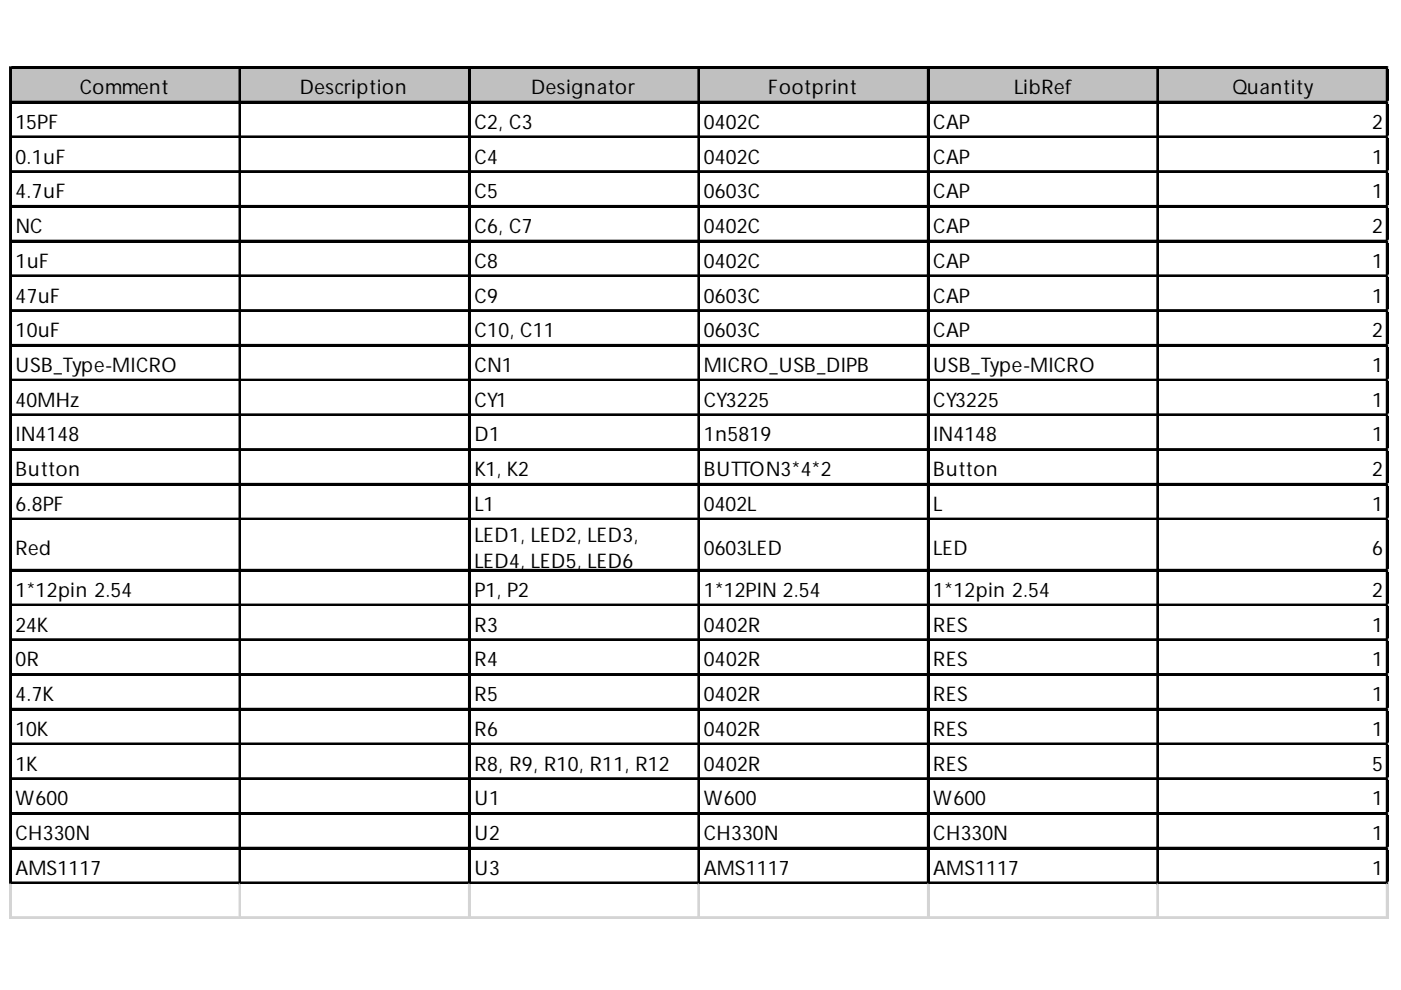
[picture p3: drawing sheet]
<svg xmlns="http://www.w3.org/2000/svg" width="297mm" height="210mm" viewBox="0 0 297 210" stroke-linecap="round" stroke-linejoin="round" font-family="sans-serif">
<defs><g id="words">
<g font-size="4.3">
<text x="16.9" y="19.9">Comment</text>
<text x="63.6" y="19.9">Description</text>
<text x="112.6" y="19.9">Designator</text>
<text x="162.8" y="19.9">Footprint</text>
<text x="215" y="19.9">LibRef</text>
<text x="261.3" y="19.9">Quantity</text>
<text x="3.3" y="27.3">15PF</text>
<text x="100.6" y="27.3">C2, C3</text>
<text x="149.2" y="27.3">0402C</text>
<text x="197.9" y="27.3">CAP</text>
<text x="290.9" y="27.3">2</text>
<text x="3.3" y="34.7">0.1uF</text>
<text x="100.6" y="34.7">C4</text>
<text x="149.2" y="34.7">0402C</text>
<text x="197.9" y="34.7">CAP</text>
<text x="290.9" y="34.7">1</text>
<text x="3.3" y="42">4.7uF</text>
<text x="100.6" y="42">C5</text>
<text x="149.2" y="42">0603C</text>
<text x="197.9" y="42">CAP</text>
<text x="290.9" y="42">1</text>
<text x="3.3" y="49.4">NC</text>
<text x="100.6" y="49.4">C6, C7</text>
<text x="149.2" y="49.4">0402C</text>
<text x="197.9" y="49.4">CAP</text>
<text x="290.9" y="49.4">2</text>
<text x="3.3" y="56.8">1uF</text>
<text x="100.6" y="56.8">C8</text>
<text x="149.2" y="56.8">0402C</text>
<text x="197.9" y="56.8">CAP</text>
<text x="290.9" y="56.8">1</text>
<text x="3.3" y="64.1">47uF</text>
<text x="100.6" y="64.1">C9</text>
<text x="149.2" y="64.1">0603C</text>
<text x="197.9" y="64.1">CAP</text>
<text x="290.9" y="64.1">1</text>
<text x="3.3" y="71.5">10uF</text>
<text x="100.6" y="71.5">C10, C11</text>
<text x="149.2" y="71.5">0603C</text>
<text x="197.9" y="71.5">CAP</text>
<text x="290.9" y="71.5">2</text>
<text x="3.3" y="78.9">USB_Type-MICRO</text>
<text x="100.6" y="78.9">CN1</text>
<text x="149.2" y="78.9">MICRO_USB_DIPB</text>
<text x="197.9" y="78.9">USB_Type-MICRO</text>
<text x="290.9" y="78.9">1</text>
<text x="3.3" y="86.2">40MHz</text>
<text x="100.6" y="86.2">CY1</text>
<text x="149.2" y="86.2">CY3225</text>
<text x="197.9" y="86.2">CY3225</text>
<text x="290.9" y="86.2">1</text>
<text x="3.3" y="93.6">IN4148</text>
<text x="100.6" y="93.6">D1</text>
<text x="149.2" y="93.6">1n5819</text>
<text x="197.9" y="93.6">IN4148</text>
<text x="290.9" y="93.6">1</text>
<text x="3.3" y="101">Button</text>
<text x="100.6" y="101">K1, K2</text>
<text x="149.2" y="101">BUTTON3*4*2</text>
<text x="197.9" y="101">Button</text>
<text x="290.9" y="101">2</text>
<text x="3.3" y="108.3">6.8PF</text>
<text x="100.6" y="108.3">L1</text>
<text x="149.2" y="108.3">0402L</text>
<text x="197.9" y="108.3">L</text>
<text x="290.9" y="108.3">1</text>
<text x="3.3" y="117.6">Red</text>
<text x="100.6" y="114.9">LED1, LED2, LED3,</text>
<text x="149.2" y="117.6">0603LED</text>
<text x="197.9" y="117.6">LED</text>
<text x="290.9" y="117.6">6</text>
<text x="100.6" y="120.4">LED4, LED5, LED6</text>
<text x="3.3" y="126.6">1*12pin 2.54</text>
<text x="100.6" y="126.6">P1, P2</text>
<text x="149.2" y="126.6">1*12PIN 2.54</text>
<text x="197.9" y="126.6">1*12pin 2.54</text>
<text x="290.9" y="126.6">2</text>
<text x="3.3" y="133.9">24K</text>
<text x="100.6" y="133.9">R3</text>
<text x="149.2" y="133.9">0402R</text>
<text x="197.9" y="133.9">RES</text>
<text x="290.9" y="133.9">1</text>
<text x="3.3" y="141.3">0R</text>
<text x="100.6" y="141.3">R4</text>
<text x="149.2" y="141.3">0402R</text>
<text x="197.9" y="141.3">RES</text>
<text x="290.9" y="141.3">1</text>
<text x="3.3" y="148.7">4.7K</text>
<text x="100.6" y="148.7">R5</text>
<text x="149.2" y="148.7">0402R</text>
<text x="197.9" y="148.7">RES</text>
<text x="290.9" y="148.7">1</text>
<text x="3.3" y="156">10K</text>
<text x="100.6" y="156">R6</text>
<text x="149.2" y="156">0402R</text>
<text x="197.9" y="156">RES</text>
<text x="290.9" y="156">1</text>
<text x="3.3" y="163.4">1K</text>
<text x="100.6" y="163.4">R8, R9, R10, R11, R12</text>
<text x="149.2" y="163.4">0402R</text>
<text x="197.9" y="163.4">RES</text>
<text x="290.9" y="163.4">5</text>
<text x="3.3" y="170.8">W600</text>
<text x="100.6" y="170.8">U1</text>
<text x="149.2" y="170.8">W600</text>
<text x="197.9" y="170.8">W600</text>
<text x="290.9" y="170.8">1</text>
<text x="3.3" y="178.1">CH330N</text>
<text x="100.6" y="178.1">U2</text>
<text x="149.2" y="178.1">CH330N</text>
<text x="197.9" y="178.1">CH330N</text>
<text x="290.9" y="178.1">1</text>
<text x="3.3" y="185.5">AMS1117</text>
<text x="100.6" y="185.5">U3</text>
<text x="149.2" y="185.5">AMS1117</text>
<text x="197.9" y="185.5">AMS1117</text>
<text x="290.9" y="185.5">1</text>
</g>
</g></defs>
<path d="M2.5 14.5h291.9v7.4h-291.9z" fill="#c0c0c0"/>
<g fill="none" stroke="#000" stroke-width=".39">
<path d="M2.1 14.2v173.3M2.3 14.2v173.3M2.5 14.2h291.9M2.5 14.4h291.9M50.8 14.6v172.9M51 14.6v172.9M99.4 14.6v172.9M99.6 14.6v172.9M148.1 14.6v172.9M148.3 14.6v172.9M196.7 14.6v172.9M196.9 14.6v172.9"/>
<path d="M245.4 14.6v172.9M245.6 14.6v172.9M294 14.6v172.9M294.2 14.6v172.9M2.5 21.5h291.9M2.5 21.7h291.9M2.5 28.9h291.9M2.5 29.1h291.9M2.5 36.3h291.9M2.5 36.5h291.9M2.5 43.6h291.9M2.5 43.8h291.9"/>
<path d="M2.5 51h291.9M2.5 51.2h291.9M2.5 58.4h291.9M2.5 58.6h291.9M2.5 65.7h291.9M2.5 65.9h291.9M2.5 73.1h291.9M2.5 73.3h291.9M2.5 80.5h291.9M2.5 80.7h291.9M2.5 87.8h291.9M2.5 88h291.9"/>
<path d="M2.5 95.2h291.9M2.5 95.4h291.9M2.5 102.6h291.9M2.5 102.8h291.9M2.5 109.9h291.9M2.5 110.1h291.9M2.5 120.8h291.9M2.5 121h291.9M2.5 128.2h291.9M2.5 128.4h291.9M2.5 135.5h291.9M2.5 135.7h291.9"/>
<path d="M2.5 142.9h291.9M2.5 143.1h291.9M2.5 150.3h291.9M2.5 150.5h291.9M2.5 157.6h291.9M2.5 157.8h291.9M2.5 165h291.9M2.5 165.2h291.9M2.5 172.4h291.9M2.5 172.6h291.9M2.5 179.7h291.9M2.5 179.9h291.9"/>
<path d="M2.5 187.1h291.9M2.5 187.3h291.9"/>
</g>
<g fill="none" stroke="#d4d4d4" stroke-width=".39">
<path d="M294.4 14.2h.1M2.1 187.5v7.4M2.3 187.5v7.4M50.8 187.5v7.4M51 187.5v7.4M99.4 187.5v7.4M99.6 187.5v7.4M148.1 187.5v7.4M148.3 187.5v7.4M196.7 187.5v7.4M196.9 187.5v7.4M245.4 187.5v7.4"/>
<path d="M245.6 187.5v7.4M294 187.5v7.4M294.2 187.5v7.4"/>
</g>
<path d="M294.4 14.2v.4z" fill="#d4d4d4"/>
<path d="M294.4 21.5h.1" fill="none" stroke="#d4d4d4" stroke-width=".39"/>
<path d="M294.4 21.5v.4z" fill="#d4d4d4"/>
<path d="M294.4 28.9h.1" fill="none" stroke="#d4d4d4" stroke-width=".39"/>
<path d="M294.4 28.9v.4z" fill="#d4d4d4"/>
<path d="M294.4 36.3h.1" fill="none" stroke="#d4d4d4" stroke-width=".39"/>
<path d="M294.4 36.3v.4z" fill="#d4d4d4"/>
<path d="M294.4 43.6h.1" fill="none" stroke="#d4d4d4" stroke-width=".39"/>
<path d="M294.4 43.6v.4z" fill="#d4d4d4"/>
<path d="M294.4 51h.1" fill="none" stroke="#d4d4d4" stroke-width=".39"/>
<path d="M294.4 51v.4z" fill="#d4d4d4"/>
<path d="M294.4 58.4h.1" fill="none" stroke="#d4d4d4" stroke-width=".39"/>
<path d="M294.4 58.4v.4z" fill="#d4d4d4"/>
<path d="M294.4 65.7h.1" fill="none" stroke="#d4d4d4" stroke-width=".39"/>
<path d="M294.4 65.7v.4z" fill="#d4d4d4"/>
<path d="M294.4 73.1h.1" fill="none" stroke="#d4d4d4" stroke-width=".39"/>
<path d="M294.4 73.1v.4z" fill="#d4d4d4"/>
<path d="M294.4 80.5h.1" fill="none" stroke="#d4d4d4" stroke-width=".39"/>
<path d="M294.4 80.5v.4z" fill="#d4d4d4"/>
<path d="M294.4 87.8h.1" fill="none" stroke="#d4d4d4" stroke-width=".39"/>
<path d="M294.4 87.8v.4z" fill="#d4d4d4"/>
<path d="M294.4 95.2h.1" fill="none" stroke="#d4d4d4" stroke-width=".39"/>
<path d="M294.4 95.2v.4z" fill="#d4d4d4"/>
<path d="M294.4 102.6h.1" fill="none" stroke="#d4d4d4" stroke-width=".39"/>
<path d="M294.4 102.6v.4z" fill="#d4d4d4"/>
<path d="M294.4 109.9h.1" fill="none" stroke="#d4d4d4" stroke-width=".39"/>
<path d="M294.4 109.9v.4z" fill="#d4d4d4"/>
<path d="M294.4 120.8h.1" fill="none" stroke="#d4d4d4" stroke-width=".39"/>
<path d="M294.4 120.8v.4z" fill="#d4d4d4"/>
<path d="M294.4 128.2h.1" fill="none" stroke="#d4d4d4" stroke-width=".39"/>
<path d="M294.4 128.2v.3z" fill="#d4d4d4"/>
<path d="M294.4 135.5h.1" fill="none" stroke="#d4d4d4" stroke-width=".39"/>
<path d="M294.4 135.5v.4z" fill="#d4d4d4"/>
<path d="M294.4 142.9h.1" fill="none" stroke="#d4d4d4" stroke-width=".39"/>
<path d="M294.4 142.9v.4z" fill="#d4d4d4"/>
<path d="M294.4 150.3h.1" fill="none" stroke="#d4d4d4" stroke-width=".39"/>
<path d="M294.4 150.3v.3z" fill="#d4d4d4"/>
<path d="M294.4 157.6h.1" fill="none" stroke="#d4d4d4" stroke-width=".39"/>
<path d="M294.4 157.6v.4z" fill="#d4d4d4"/>
<path d="M294.4 165h.1" fill="none" stroke="#d4d4d4" stroke-width=".39"/>
<path d="M294.4 165v.4z" fill="#d4d4d4"/>
<path d="M294.4 172.4h.1" fill="none" stroke="#d4d4d4" stroke-width=".39"/>
<path d="M294.4 172.4v.3z" fill="#d4d4d4"/>
<path d="M294.4 179.7h.1" fill="none" stroke="#d4d4d4" stroke-width=".39"/>
<path d="M294.4 179.7v.4z" fill="#d4d4d4"/>
<path d="M294.4 187.1h.1" fill="none" stroke="#d4d4d4" stroke-width=".39"/>
<path d="M294.4 187.1v.4z" fill="#d4d4d4"/>
<path d="M2.1 194.5h292.3M2.1 194.7h292.3" fill="none" stroke="#d4d4d4" stroke-width=".39"/>
<use href="#words"/>
</svg>
